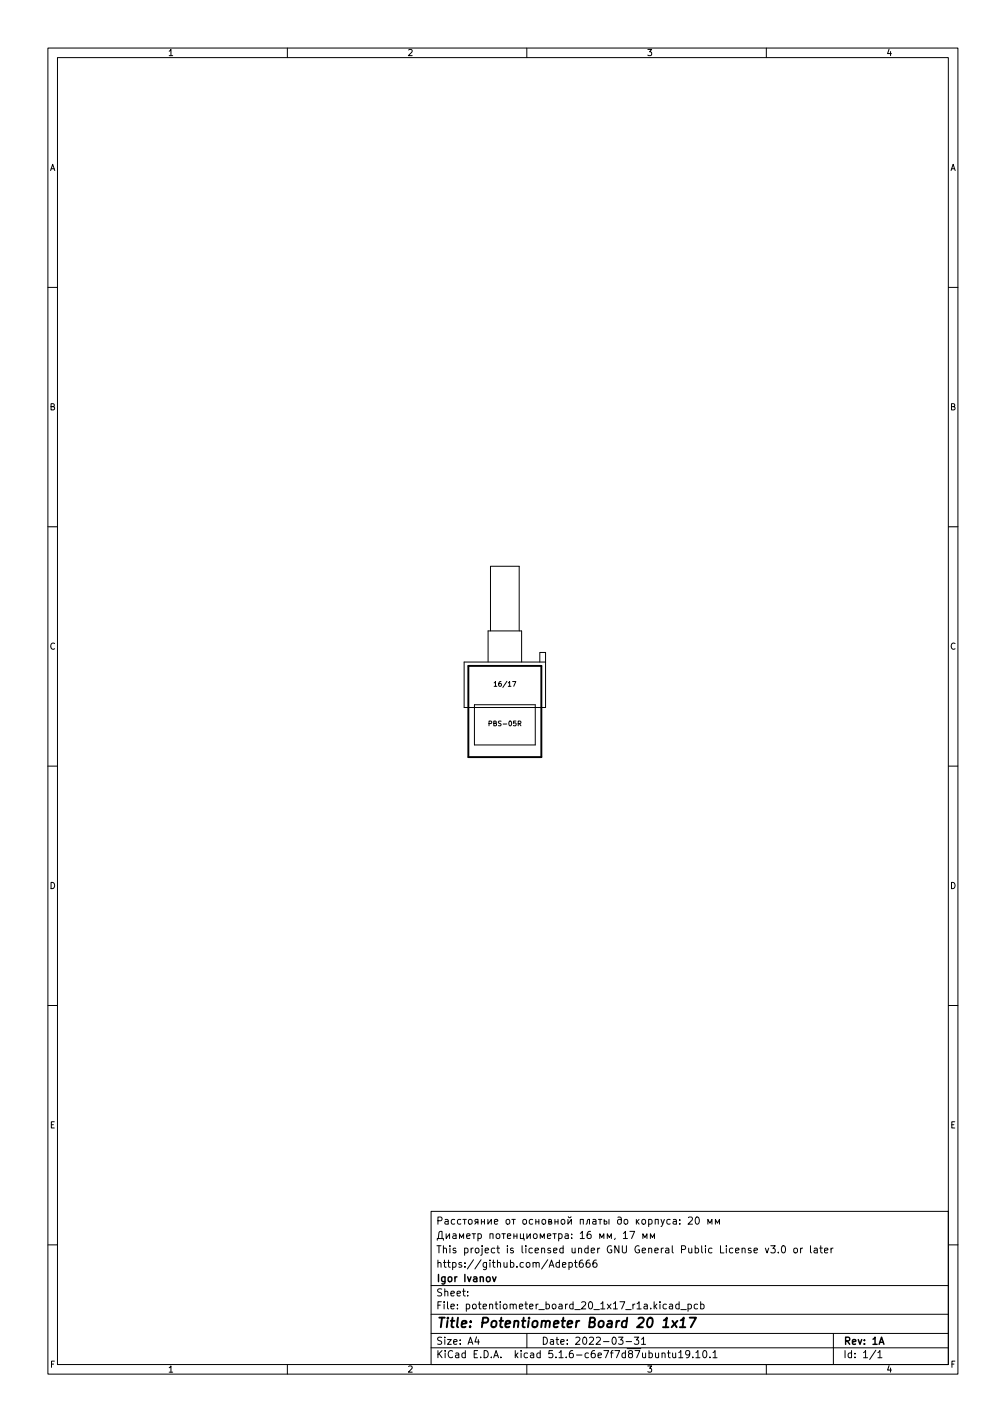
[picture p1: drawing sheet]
<svg xmlns="http://www.w3.org/2000/svg" width="210mm" height="297mm" viewBox="0 0 210 297" stroke-linecap="round" stroke-linejoin="round" font-family="sans-serif">
<defs><g id="words">
<text font-size="2.8" x="91" y="277.3">Title: Potentiometer Board 20 1x17</text>
<g font-size="2.1">
<text x="93.9" y="255.8">: 20</text>
<text x="91" y="261.8">This project is licensed under GNU General Public License v3.0 or later</text>
<text x="91.6" y="258.8">: 16 , 17</text>
<text x="91" y="267.8">Igor Ivanov</text>
<text x="91" y="264.8">https://github.com/Adept666</text>
<text x="91" y="273.5">File: potentiometer_board_20_1x17_r1a.kicad_pcb</text>
<text x="91" y="270.8">Sheet:</text>
<text x="91" y="280.9">Size: A4</text>
<text x="113" y="280.9">Date: 2022-03-31</text>
<text x="176" y="280.9">Rev: 1A</text>
<text x="91" y="283.7">KiCad E.D.A. kicad 5.1.6-c6e7f7d87ubuntu19.10.1</text>
<text x="176" y="283.7">Id: 1/1</text>
</g>
<g font-size="1.8">
<text x="35" y="11.7">1</text>
<text x="85" y="11.7">2</text>
<text x="135" y="11.7">3</text>
<text x="185" y="11.7">4</text>
<text x="10.3" y="35.7">A</text>
<text x="198.4" y="35.7">A</text>
<text x="10.3" y="85.7">B</text>
<text x="198.4" y="85.7">B</text>
<text x="10.3" y="135.7">C</text>
<text x="198.4" y="135.7">C</text>
<text x="10.3" y="185.7">D</text>
<text x="198.4" y="185.7">D</text>
<text x="10.4" y="235.7">E</text>
<text x="198.4" y="235.7">E</text>
<text x="10.4" y="285.7">F</text>
<text x="35" y="286.7">1</text>
<text x="85" y="286.7">2</text>
<text x="135" y="286.7">3</text>
<text x="185" y="286.7">4</text>
<text x="198.5" y="285.7">F</text>
</g>
<g font-size="1.4">
<text x="103.7" y="143.4">16/17</text>
<text x="102.5" y="151.7">PBS-05R</text>
</g>
</g></defs>
<g fill="none" stroke="#000" stroke-width=".21">
<path d="M10 10h190v277h-190zM12 12h186v273h-186zM60 10v2M110 10v2M160 10v2M10 60h2M198 60h2M10 110h2M198 110h2M101.9 138.3v-6.5h7v6.5M102.4 131.8v-13.5h6v13.5M112.7 136.3v2"/>
<path d="M112.8 136.3h1.1v11.5h-17v-9.5h17M99.1 147.2h12.7v8.4h-12.7zM103.2 142.6l.3-.2v1M103.2 143.4h.5M107 142.4h.7l-.4 1M10 160h2M198 160h2M10 210h2M198 210h2M90 253h108v32h-108zM91.4 255l.8-.1 .1-.2-.1-.3-.8-.2v1.5M92.9 254.8h.6l.1 .9"/>
<path d="M93.6 255.1h-.5l-.2 .3 .2 .3 .5-.1M97.9 254.8l.4-.1 .3 .3v.4l-.3 .3-.4-.1-.1-.2zM99.5 255.3l-.3 .4M99.8 257.8l.4-.1 .3 .3-.1 .6h-.6M99.8 255.3l-.6-.1v-.4l.6-.1v1M100.5 255.2h.7M100.5 254.7v1M101.2 254.7v1M101.9 254.7v1l.7-1v1M102.3 258.7v-1h.6v1M103.2 255.2l.7-.1v-.3l-.5-.1-.2 .2 .1 .7h.6M103.7 257.8l.4-.1 .3 .3v.4l-.3 .3-.4-.1-.1-.2z"/>
<path d="M104.8 257.7h.7M105.2 257.7v1M105.8 254.8l.4-.1 .2 .3v.4l-.2 .3-.4-.1-.1-.2zM105.9 258.2l.8-.1-.1-.3-.4-.1-.3 .2 .1 .7h.6M106.9 254.7h.7M107.2 254.7v1M107.3 258.2h.6M107.3 257.7v1M107.9 257.7v1M108.7 257.7v1h.7v.4M109.3 254.8l.4-.1 .2 .3v.4l-.2 .3-.4-.1-.1-.2zM109.3 257.7v1"/>
<path d="M110 257.7v1l.7-1v1M111.2 254.8l-.4-.1-.3 .3 .2 .6h.5M111.5 257.8l.4-.1 .3 .3v.4l-.3 .3-.4-.1-.1-.2zM111.9 255.2h.6M111.9 254.7v1M112.5 254.7v1M112.8 258.7v-1l.4 .8 .5-.8v1M113.3 254.8l.4-.1 .2 .3v.4l-.2 .3-.4-.1-.1-.2zM114.3 258.2l.7-.1-.1-.3-.4-.1-.2 .2 .1 .7h.5M114.6 255.2l.5-.1v-.3l-.5-.1v1h.4l.2-.3-.3-.2M115.4 257.7h.8M115.8 257.7v1"/>
<path d="M115.9 255.2h.6M115.9 254.7v1M116.5 254.7v1M116.7 257.8l.4-.1 .3 .3-.2 .6h-.5M116.7 257.7v1.5M117.3 254.8l.4-.1 .2 .3v.4l-.2 .3-.4-.1-.1-.2zM118 257.8h.6l.1 .9M118.6 254.7v1l.7-1v1M118.7 258.1h-.5l-.3 .3 .3 .3 .5-.1M118.7 254.1l.2 .3 .3-.3M119.4 258.6v.1M119.4 257.8v.1"/>
<path d="M121.2 257.6l.4-.4v1.5M121.2 255.7v-1h.6v1M121.2 258.7h.8M122.4 255.7l.5-1h.2v1M123.3 257.2l-.4 .1a1.01 1.01 0 0 0 0 1.4l.5-.1v-.5l-.2-.3h-.3l-.3 .3M123.8 254.8h.6v.9M124.4 255.1h-.5l-.2 .3 .2 .3 .5-.1M124.9 254.7h.8M125.2 258.7v-1l.5 .8 .4-.8v1M125.3 254.7v1M126.2 254.7v1l.5-.1v-.5h-.5M126.8 258.7v-1l.4 .8 .5-.8v1"/>
<path d="M127.2 254.7v1M128.4 258.6l-.1 .3M129 254.3l.4-.1 .3 .3v1.1l-.3 .1-.3-.1-.2-.2 .1-.5 .2-.2 .5 .2M130.2 257.6l.4-.4v1.5M130.2 258.7h.8M130.4 254.8l.4-.1 .3 .3v.4l-.3 .3-.4-.1-.1-.2zM131.5 257.2h1l-.6 1.5M132.9 254.7v1M133 255.1l.4 .6M133.4 254.7l-.5 .6M134.2 254.8l.3-.1 .3 .3v.4l-.3 .3-.3-.1-.2-.2zM134.2 258.7v-1l.5 .8 .4-.8v1"/>
<path d="M135.4 254.8l.5-.1 .3 .3-.2 .6h-.6M135.4 254.7v1.5M135.8 258.7v-1l.4 .8 .5-.8v1M136.8 255.7v-1h.6v1M138 254.7l.4 1M138.7 254.7l-.5 1.4-.2 .1M139.9 254.8l-.4-.1-.3 .3 .2 .6h.5M140.6 254.8h.6v.9M141.2 255.1h-.5l-.2 .3 .2 .3 .5-.1M141.9 255.6v.1M141.9 254.8v.1M143.7 254.4l.6-.2 .3 .4-.9 1.1h.9"/>
<path d="M145.3 254.4l.2-.2a.8 .8 0 0 1 .5 .8 .8 .8 0 0 1-.5 .7l-.2-.1-.1-.5zM147.8 255.7v-1l.4 .8 .5-.8v1M149.4 255.7v-1l.4 .8 .4-.8v1M10 260h2M90 278.5h108M90 274.5h108M90 268.5h108M97.7 270.6v.1M97.7 269.8v.1M99.5 279.2l-.3 1.1h.9M99.9 279.8v1M110 278.5v3"/>
<path d="M117.4 264.2l.8-.1-.1-.3-.4-.1-.3 .2 .1 .7h.6M118.8 263.8l.4-.1 .3 .3-.1 .6h-.6M118.8 263.7v1.5M119.9 263.7h.6M120.2 263.2v1.3l.3 .2M121.7 263.2l-.5 .1a1.01 1.01 0 0 0 0 1.4l.5-.1 .1-.5-.3-.3h-.3l-.3 .3M123.1 263.2l-.4 .1a1.01 1.01 0 0 0 0 1.4l.5-.1v-.5l-.3-.3h-.2l-.3 .3M124.5 263.2l-.4 .1a1.01 1.01 0 0 0 0 1.4l.5-.1 .1-.5-.3-.3h-.3l-.3 .3M129.2 279.3h.9l-.5 .6 .4 .1v.7l-.2 .1-.6-.1M132.4 279.3h1l-.5 .6 .4 .1v.7l-.2 .1-.7-.1M133.9 279.7l.5-.4v1.5M139.2 272.5l-.5-.1-.3 .3 .2 .6h.6"/>
<path d="M139.8 272.5h.6v.9M140.4 272.8h-.5l-.2 .3 .2 .3 .5-.1M141.8 272.5l-.4-.1-.3 .3 .1 .6h.6M141.8 271.9v1.5M142.2 273.6h1.1M143.7 272.5l.4-.1 .3 .3-.2 .6h-.5M143.7 272.4v1.5M145.7 272.5l-.5-.1-.3 .3 .2 .6h.6M146.3 272.5l.4-.1 .3 .3-.1 .6h-.6M146.3 271.9v1.5M157.4 261.2l.8-.1-.1-.3-.4-.1-.3 .2 .1 .7h.6M159.8 260.7l.4 1 .3-1"/>
<path d="M160.9 260.2h1l-.5 .6 .4 .1v.7l-.2 .1-.7-.1M162.5 261.6v.1M163.3 260.4l.2-.2a.8 .8 0 0 1 .5 .8 .8 .8 0 0 1-.5 .7l-.2-.1-.1-.5zM165.9 260.8l.3-.1 .3 .3v.4l-.3 .3-.3-.1-.2-.2zM167.2 260.7v1M167.6 260.7l-.4 .3M169.2 260.2v1.3l.2 .2M170 260.8h.6l.1 .9M170.7 261.1h-.5l-.3 .3 .3 .3 .5-.1M171.2 260.7h.5M171.4 260.2v1.3l.3 .2M172.2 261.2l.7-.1-.1-.3-.4-.1-.2 .2v.7h.6"/>
<path d="M173.5 260.7v1M173.9 260.7l-.4 .3M174 278.5v6.5M198 260h2M60 285v2M90 281.5h108M110 285v2M130.7 280.2h1.2M133.9 280.8h.9M138.2 282.8l.2-.2 .4 .1 .1 .9M139.4 282.6h.5M139.6 282.1v1.3l.3 .2"/>
<path d="M140.4 282.6l.1 .9 .4 .1 .2-.1M141.1 282.6v1M141.7 282.5l.5-.4v1.5M141.7 283.6h.9M144 282.8l-.3 .2h-.4l-.1-.2 .1-.6 .4-.1 .2 .2a.99 .99 0 0 1-.3 1.3h-.3M144.7 283.5v.1M145.3 282.5l.4-.4v1.5M145.3 283.6h.9M146.9 282.2l.2-.1a.8 .8 0 0 1 .5 .8 .8 .8 0 0 1-.5 .7 1 1 0 0 1-.2-1.4zM148.2 283.5v.1M148.9 282.5l.4-.4v1.5M148.9 283.6h.8"/>
<path d="M160 285v2M182.9 282l-1.3 2M183.3 282.5l.4-.4v1.5M183.3 283.6h.9"/>
</g>
<path d="M102.8 266.7l.4 1 .4-1M183.6 280.8l.5-1.5 .5 1.5" fill="none" stroke="#000" stroke-width=".3"/>
<path d="M97.8 139.1h15.2v19.1h-15.2zM138.4 277.2h1.2M138.6 275.8l.6-.6-.2 2M140.4 275.9l.9 1.3M141.4 275.9l-1.2 1.3M141.9 277.2h1.2M142.1 275.8l.7-.6-.3 2M144 275.2h1.3l-1.1 2" fill="none" stroke="#000" stroke-width=".4"/>
<use href="#words"/>
</svg>
